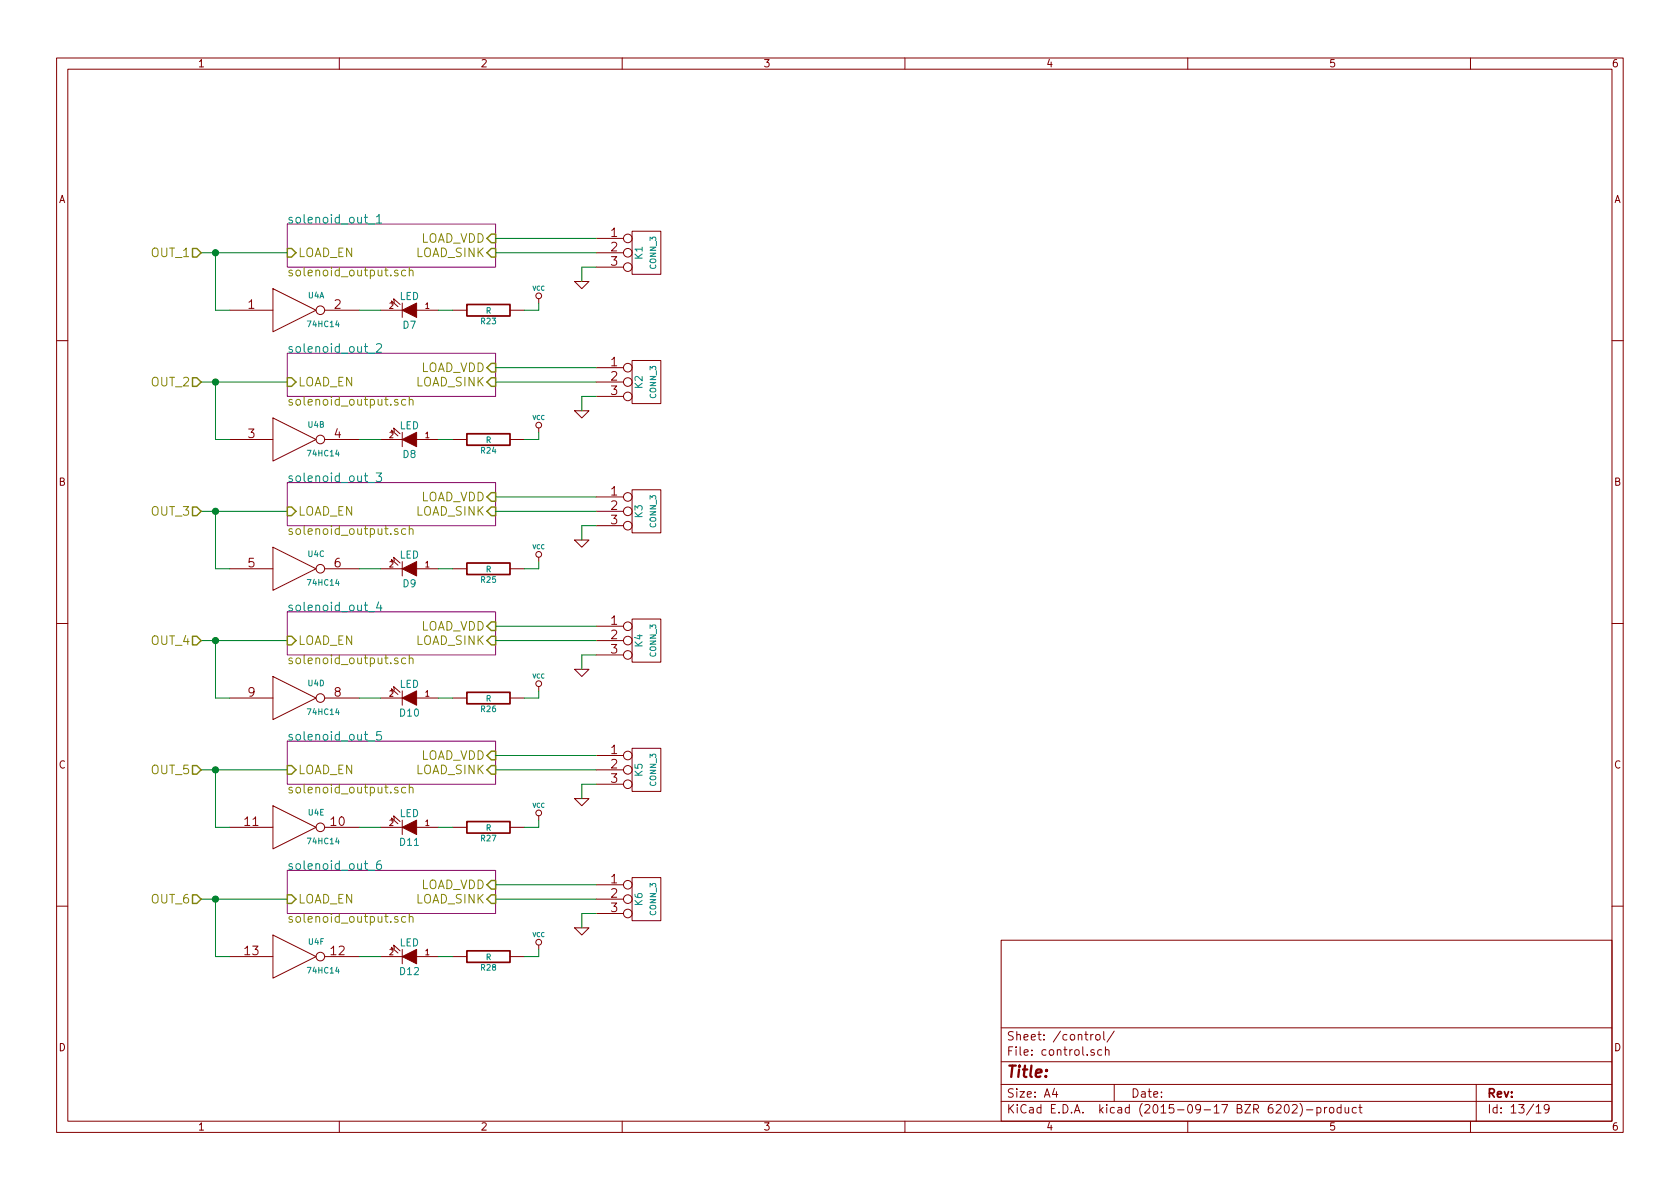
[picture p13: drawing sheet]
EESchema Schematic File Version 2
LIBS:power
LIBS:device
LIBS:transistors
LIBS:conn
LIBS:linear
LIBS:regul
LIBS:74xx
LIBS:cmos4000
LIBS:adc-dac
LIBS:memory
LIBS:xilinx
LIBS:special
LIBS:microcontrollers
LIBS:dsp
LIBS:microchip
LIBS:analog_switches
LIBS:motorola
LIBS:texas
LIBS:intel
LIBS:audio
LIBS:interface
LIBS:digital-audio
LIBS:philips
LIBS:display
LIBS:cypress
LIBS:siliconi
LIBS:opto
LIBS:atmel
LIBS:contrib
LIBS:valves
LIBS:stm32
LIBS:vreg
LIBS:ft231x
LIBS:usb_micro_b
LIBS:w_connectors
LIBS:ver1-cache
EELAYER 25 0
EELAYER END
$Descr A4 11693 8268
encoding utf-8
Sheet 13 19
Title ""
Date ""
Rev ""
Comp ""
Comment1 ""
Comment2 ""
Comment3 ""
Comment4 ""
$EndDescr
$Sheet
S 2000 1550 1450 300 
U 55F36184
F0 "solenoid_out_1" 60
F1 "solenoid_output.sch" 60
F2 "LOAD_SINK" I R 3450 1750 60 
F3 "LOAD_VDD" I R 3450 1650 60 
F4 "LOAD_EN" I L 2000 1750 60 
$EndSheet
$Comp
L 74HC14 U4
U 1 1
P 2050 2150
F 0 "U4" H 2200 2250 40  0000 C CNN
F 1 "74HC14" H 2250 2050 40  0000 C CNN
F 2 "dhvqfn14:DHVQFN14" H 2050 2150 60  0001 C CNN
F 3 "" H 2050 2150 60  0000 C CNN
	1    2050 2150
	1    0    0    -1  
$EndComp
$Comp
L 74HC14 U4
U 2 1
P 2050 3050
F 0 "U4" H 2200 3150 40  0000 C CNN
F 1 "74HC14" H 2250 2950 40  0000 C CNN
F 2 "dhvqfn14:DHVQFN14" H 2050 3050 60  0001 C CNN
F 3 "" H 2050 3050 60  0000 C CNN
	2    2050 3050
	1    0    0    -1  
$EndComp
$Comp
L 74HC14 U4
U 3 1
P 2050 3950
F 0 "U4" H 2200 4050 40  0000 C CNN
F 1 "74HC14" H 2250 3850 40  0000 C CNN
F 2 "dhvqfn14:DHVQFN14" H 2050 3950 60  0001 C CNN
F 3 "" H 2050 3950 60  0000 C CNN
	3    2050 3950
	1    0    0    -1  
$EndComp
$Comp
L 74HC14 U4
U 4 1
P 2050 4850
F 0 "U4" H 2200 4950 40  0000 C CNN
F 1 "74HC14" H 2250 4750 40  0000 C CNN
F 2 "dhvqfn14:DHVQFN14" H 2050 4850 60  0001 C CNN
F 3 "" H 2050 4850 60  0000 C CNN
	4    2050 4850
	1    0    0    -1  
$EndComp
$Comp
L 74HC14 U4
U 5 1
P 2050 5750
F 0 "U4" H 2200 5850 40  0000 C CNN
F 1 "74HC14" H 2250 5650 40  0000 C CNN
F 2 "dhvqfn14:DHVQFN14" H 2050 5750 60  0001 C CNN
F 3 "" H 2050 5750 60  0000 C CNN
	5    2050 5750
	1    0    0    -1  
$EndComp
$Comp
L 74HC14 U4
U 6 1
P 2050 6650
F 0 "U4" H 2200 6750 40  0000 C CNN
F 1 "74HC14" H 2250 6550 40  0000 C CNN
F 2 "dhvqfn14:DHVQFN14" H 2050 6650 60  0001 C CNN
F 3 "" H 2050 6650 60  0000 C CNN
	6    2050 6650
	1    0    0    -1  
$EndComp
$Comp
L LED D7
U 1 1
P 2850 2150
F 0 "D7" H 2850 2250 50  0000 C CNN
F 1 "LED" H 2850 2050 50  0000 C CNN
F 2 "LEDs:LED-0603" H 2850 2150 60  0001 C CNN
F 3 "" H 2850 2150 60  0000 C CNN
	1    2850 2150
	-1   0    0    1   
$EndComp
$Comp
L R R23
U 1 1
P 3400 2150
F 0 "R23" V 3480 2150 40  0000 C CNN
F 1 "R" V 3407 2151 40  0000 C CNN
F 2 "SMD_Packages:SMD-0603_r" V 3330 2150 30  0001 C CNN
F 3 "" H 3400 2150 30  0000 C CNN
	1    3400 2150
	0    1    1    0   
$EndComp
$Comp
L VCC #PWR046
U 1 1
P 3750 2100
F 0 "#PWR046" H 3750 2200 30  0001 C CNN
F 1 "VCC" H 3750 2200 30  0000 C CNN
F 2 "" H 3750 2100 60  0000 C CNN
F 3 "" H 3750 2100 60  0000 C CNN
	1    3750 2100
	1    0    0    -1  
$EndComp
Wire Wire Line
	3750 2100 3750 2150
Wire Wire Line
	3750 2150 3650 2150
Wire Wire Line
	3150 2150 3050 2150
Wire Wire Line
	2650 2150 2500 2150
Wire Wire Line
	1400 1750 2000 1750
Wire Wire Line
	1500 1750 1500 2150
Wire Wire Line
	1500 2150 1600 2150
$Comp
L LED D8
U 1 1
P 2850 3050
F 0 "D8" H 2850 3150 50  0000 C CNN
F 1 "LED" H 2850 2950 50  0000 C CNN
F 2 "LEDs:LED-0603" H 2850 3050 60  0001 C CNN
F 3 "" H 2850 3050 60  0000 C CNN
	1    2850 3050
	-1   0    0    1   
$EndComp
$Comp
L R R24
U 1 1
P 3400 3050
F 0 "R24" V 3480 3050 40  0000 C CNN
F 1 "R" V 3407 3051 40  0000 C CNN
F 2 "SMD_Packages:SMD-0603_r" V 3330 3050 30  0001 C CNN
F 3 "" H 3400 3050 30  0000 C CNN
	1    3400 3050
	0    1    1    0   
$EndComp
$Comp
L VCC #PWR047
U 1 1
P 3750 3000
F 0 "#PWR047" H 3750 3100 30  0001 C CNN
F 1 "VCC" H 3750 3100 30  0000 C CNN
F 2 "" H 3750 3000 60  0000 C CNN
F 3 "" H 3750 3000 60  0000 C CNN
	1    3750 3000
	1    0    0    -1  
$EndComp
Wire Wire Line
	3750 3000 3750 3050
Wire Wire Line
	3750 3050 3650 3050
Wire Wire Line
	3150 3050 3050 3050
Wire Wire Line
	2650 3050 2500 3050
$Comp
L LED D9
U 1 1
P 2850 3950
F 0 "D9" H 2850 4050 50  0000 C CNN
F 1 "LED" H 2850 3850 50  0000 C CNN
F 2 "LEDs:LED-0603" H 2850 3950 60  0001 C CNN
F 3 "" H 2850 3950 60  0000 C CNN
	1    2850 3950
	-1   0    0    1   
$EndComp
$Comp
L R R25
U 1 1
P 3400 3950
F 0 "R25" V 3480 3950 40  0000 C CNN
F 1 "R" V 3407 3951 40  0000 C CNN
F 2 "SMD_Packages:SMD-0603_r" V 3330 3950 30  0001 C CNN
F 3 "" H 3400 3950 30  0000 C CNN
	1    3400 3950
	0    1    1    0   
$EndComp
$Comp
L VCC #PWR048
U 1 1
P 3750 3900
F 0 "#PWR048" H 3750 4000 30  0001 C CNN
F 1 "VCC" H 3750 4000 30  0000 C CNN
F 2 "" H 3750 3900 60  0000 C CNN
F 3 "" H 3750 3900 60  0000 C CNN
	1    3750 3900
	1    0    0    -1  
$EndComp
Wire Wire Line
	3750 3900 3750 3950
Wire Wire Line
	3750 3950 3650 3950
Wire Wire Line
	3150 3950 3050 3950
Wire Wire Line
	2650 3950 2500 3950
$Comp
L LED D10
U 1 1
P 2850 4850
F 0 "D10" H 2850 4950 50  0000 C CNN
F 1 "LED" H 2850 4750 50  0000 C CNN
F 2 "LEDs:LED-0603" H 2850 4850 60  0001 C CNN
F 3 "" H 2850 4850 60  0000 C CNN
	1    2850 4850
	-1   0    0    1   
$EndComp
$Comp
L R R26
U 1 1
P 3400 4850
F 0 "R26" V 3480 4850 40  0000 C CNN
F 1 "R" V 3407 4851 40  0000 C CNN
F 2 "SMD_Packages:SMD-0603_r" V 3330 4850 30  0001 C CNN
F 3 "" H 3400 4850 30  0000 C CNN
	1    3400 4850
	0    1    1    0   
$EndComp
$Comp
L VCC #PWR049
U 1 1
P 3750 4800
F 0 "#PWR049" H 3750 4900 30  0001 C CNN
F 1 "VCC" H 3750 4900 30  0000 C CNN
F 2 "" H 3750 4800 60  0000 C CNN
F 3 "" H 3750 4800 60  0000 C CNN
	1    3750 4800
	1    0    0    -1  
$EndComp
Wire Wire Line
	3750 4800 3750 4850
Wire Wire Line
	3750 4850 3650 4850
Wire Wire Line
	3150 4850 3050 4850
Wire Wire Line
	2650 4850 2500 4850
$Comp
L LED D11
U 1 1
P 2850 5750
F 0 "D11" H 2850 5850 50  0000 C CNN
F 1 "LED" H 2850 5650 50  0000 C CNN
F 2 "LEDs:LED-0603" H 2850 5750 60  0001 C CNN
F 3 "" H 2850 5750 60  0000 C CNN
	1    2850 5750
	-1   0    0    1   
$EndComp
$Comp
L R R27
U 1 1
P 3400 5750
F 0 "R27" V 3480 5750 40  0000 C CNN
F 1 "R" V 3407 5751 40  0000 C CNN
F 2 "SMD_Packages:SMD-0603_r" V 3330 5750 30  0001 C CNN
F 3 "" H 3400 5750 30  0000 C CNN
	1    3400 5750
	0    1    1    0   
$EndComp
$Comp
L VCC #PWR050
U 1 1
P 3750 5700
F 0 "#PWR050" H 3750 5800 30  0001 C CNN
F 1 "VCC" H 3750 5800 30  0000 C CNN
F 2 "" H 3750 5700 60  0000 C CNN
F 3 "" H 3750 5700 60  0000 C CNN
	1    3750 5700
	1    0    0    -1  
$EndComp
Wire Wire Line
	3750 5700 3750 5750
Wire Wire Line
	3750 5750 3650 5750
Wire Wire Line
	3150 5750 3050 5750
Wire Wire Line
	2650 5750 2500 5750
$Comp
L LED D12
U 1 1
P 2850 6650
F 0 "D12" H 2850 6750 50  0000 C CNN
F 1 "LED" H 2850 6550 50  0000 C CNN
F 2 "LEDs:LED-0603" H 2850 6650 60  0001 C CNN
F 3 "" H 2850 6650 60  0000 C CNN
	1    2850 6650
	-1   0    0    1   
$EndComp
$Comp
L R R28
U 1 1
P 3400 6650
F 0 "R28" V 3480 6650 40  0000 C CNN
F 1 "R" V 3407 6651 40  0000 C CNN
F 2 "SMD_Packages:SMD-0603_r" V 3330 6650 30  0001 C CNN
F 3 "" H 3400 6650 30  0000 C CNN
	1    3400 6650
	0    1    1    0   
$EndComp
$Comp
L VCC #PWR051
U 1 1
P 3750 6600
F 0 "#PWR051" H 3750 6700 30  0001 C CNN
F 1 "VCC" H 3750 6700 30  0000 C CNN
F 2 "" H 3750 6600 60  0000 C CNN
F 3 "" H 3750 6600 60  0000 C CNN
	1    3750 6600
	1    0    0    -1  
$EndComp
Wire Wire Line
	3750 6600 3750 6650
Wire Wire Line
	3750 6650 3650 6650
Wire Wire Line
	3150 6650 3050 6650
Wire Wire Line
	2650 6650 2500 6650
Wire Wire Line
	1400 2650 2000 2650
Wire Wire Line
	1500 2650 1500 3050
Wire Wire Line
	1500 3050 1600 3050
Wire Wire Line
	1400 3550 2000 3550
Wire Wire Line
	1500 3550 1500 3950
Wire Wire Line
	1500 3950 1600 3950
Wire Wire Line
	1400 4450 2000 4450
Wire Wire Line
	1500 4450 1500 4850
Wire Wire Line
	1500 4850 1600 4850
Wire Wire Line
	1400 5350 2000 5350
Wire Wire Line
	1500 5350 1500 5750
Wire Wire Line
	1500 5750 1600 5750
Wire Wire Line
	1400 6250 2000 6250
Wire Wire Line
	1500 6250 1500 6650
Wire Wire Line
	1500 6650 1600 6650
$Comp
L CONN_3 K1
U 1 1
P 4500 1750
F 0 "K1" V 4450 1750 50  0000 C CNN
F 1 "CONN_3" V 4550 1750 40  0000 C CNN
F 2 "Connect:bornier3" H 4500 1750 60  0001 C CNN
F 3 "" H 4500 1750 60  0000 C CNN
	1    4500 1750
	1    0    0    -1  
$EndComp
$Comp
L GND #PWR052
U 1 1
P 4050 1950
F 0 "#PWR052" H 4050 1950 30  0001 C CNN
F 1 "GND" H 4050 1880 30  0001 C CNN
F 2 "" H 4050 1950 60  0000 C CNN
F 3 "" H 4050 1950 60  0000 C CNN
	1    4050 1950
	1    0    0    -1  
$EndComp
Wire Wire Line
	4150 1850 4050 1850
Wire Wire Line
	4050 1850 4050 1950
Wire Wire Line
	4150 1650 3450 1650
Wire Wire Line
	3450 1750 4150 1750
$Sheet
S 2000 2450 1450 300 
U 55F3EEA3
F0 "solenoid_out_2" 60
F1 "solenoid_output.sch" 60
F2 "LOAD_SINK" I R 3450 2650 60 
F3 "LOAD_VDD" I R 3450 2550 60 
F4 "LOAD_EN" I L 2000 2650 60 
$EndSheet
$Comp
L CONN_3 K2
U 1 1
P 4500 2650
F 0 "K2" V 4450 2650 50  0000 C CNN
F 1 "CONN_3" V 4550 2650 40  0000 C CNN
F 2 "Connect:bornier3" H 4500 2650 60  0001 C CNN
F 3 "" H 4500 2650 60  0000 C CNN
	1    4500 2650
	1    0    0    -1  
$EndComp
$Comp
L GND #PWR053
U 1 1
P 4050 2850
F 0 "#PWR053" H 4050 2850 30  0001 C CNN
F 1 "GND" H 4050 2780 30  0001 C CNN
F 2 "" H 4050 2850 60  0000 C CNN
F 3 "" H 4050 2850 60  0000 C CNN
	1    4050 2850
	1    0    0    -1  
$EndComp
Wire Wire Line
	4150 2750 4050 2750
Wire Wire Line
	4050 2750 4050 2850
Wire Wire Line
	4150 2550 3450 2550
Wire Wire Line
	3450 2650 4150 2650
$Sheet
S 2000 3350 1450 300 
U 55F3F274
F0 "solenoid_out_3" 60
F1 "solenoid_output.sch" 60
F2 "LOAD_SINK" I R 3450 3550 60 
F3 "LOAD_VDD" I R 3450 3450 60 
F4 "LOAD_EN" I L 2000 3550 60 
$EndSheet
$Comp
L CONN_3 K3
U 1 1
P 4500 3550
F 0 "K3" V 4450 3550 50  0000 C CNN
F 1 "CONN_3" V 4550 3550 40  0000 C CNN
F 2 "Connect:bornier3" H 4500 3550 60  0001 C CNN
F 3 "" H 4500 3550 60  0000 C CNN
	1    4500 3550
	1    0    0    -1  
$EndComp
$Comp
L GND #PWR054
U 1 1
P 4050 3750
F 0 "#PWR054" H 4050 3750 30  0001 C CNN
F 1 "GND" H 4050 3680 30  0001 C CNN
F 2 "" H 4050 3750 60  0000 C CNN
F 3 "" H 4050 3750 60  0000 C CNN
	1    4050 3750
	1    0    0    -1  
$EndComp
Wire Wire Line
	4150 3650 4050 3650
Wire Wire Line
	4050 3650 4050 3750
Wire Wire Line
	4150 3450 3450 3450
Wire Wire Line
	3450 3550 4150 3550
$Sheet
S 2000 4250 1450 300 
U 55F3F7AD
F0 "solenoid_out_4" 60
F1 "solenoid_output.sch" 60
F2 "LOAD_SINK" I R 3450 4450 60 
F3 "LOAD_VDD" I R 3450 4350 60 
F4 "LOAD_EN" I L 2000 4450 60 
$EndSheet
$Comp
L CONN_3 K4
U 1 1
P 4500 4450
F 0 "K4" V 4450 4450 50  0000 C CNN
F 1 "CONN_3" V 4550 4450 40  0000 C CNN
F 2 "Connect:bornier3" H 4500 4450 60  0001 C CNN
F 3 "" H 4500 4450 60  0000 C CNN
	1    4500 4450
	1    0    0    -1  
$EndComp
$Comp
L GND #PWR055
U 1 1
P 4050 4650
F 0 "#PWR055" H 4050 4650 30  0001 C CNN
F 1 "GND" H 4050 4580 30  0001 C CNN
F 2 "" H 4050 4650 60  0000 C CNN
F 3 "" H 4050 4650 60  0000 C CNN
	1    4050 4650
	1    0    0    -1  
$EndComp
Wire Wire Line
	4150 4550 4050 4550
Wire Wire Line
	4050 4550 4050 4650
Wire Wire Line
	4150 4350 3450 4350
Wire Wire Line
	3450 4450 4150 4450
$Sheet
S 2000 5150 1450 300 
U 55F3FC82
F0 "solenoid_out_5" 60
F1 "solenoid_output.sch" 60
F2 "LOAD_SINK" I R 3450 5350 60 
F3 "LOAD_VDD" I R 3450 5250 60 
F4 "LOAD_EN" I L 2000 5350 60 
$EndSheet
$Comp
L CONN_3 K5
U 1 1
P 4500 5350
F 0 "K5" V 4450 5350 50  0000 C CNN
F 1 "CONN_3" V 4550 5350 40  0000 C CNN
F 2 "Connect:bornier3" H 4500 5350 60  0001 C CNN
F 3 "" H 4500 5350 60  0000 C CNN
	1    4500 5350
	1    0    0    -1  
$EndComp
$Comp
L GND #PWR056
U 1 1
P 4050 5550
F 0 "#PWR056" H 4050 5550 30  0001 C CNN
F 1 "GND" H 4050 5480 30  0001 C CNN
F 2 "" H 4050 5550 60  0000 C CNN
F 3 "" H 4050 5550 60  0000 C CNN
	1    4050 5550
	1    0    0    -1  
$EndComp
Wire Wire Line
	4150 5450 4050 5450
Wire Wire Line
	4050 5450 4050 5550
Wire Wire Line
	4150 5250 3450 5250
Wire Wire Line
	3450 5350 4150 5350
$Sheet
S 2000 6050 1450 300 
U 55F4007B
F0 "solenoid_out_6" 60
F1 "solenoid_output.sch" 60
F2 "LOAD_SINK" I R 3450 6250 60 
F3 "LOAD_VDD" I R 3450 6150 60 
F4 "LOAD_EN" I L 2000 6250 60 
$EndSheet
$Comp
L CONN_3 K6
U 1 1
P 4500 6250
F 0 "K6" V 4450 6250 50  0000 C CNN
F 1 "CONN_3" V 4550 6250 40  0000 C CNN
F 2 "Connect:bornier3" H 4500 6250 60  0001 C CNN
F 3 "" H 4500 6250 60  0000 C CNN
	1    4500 6250
	1    0    0    -1  
$EndComp
$Comp
L GND #PWR057
U 1 1
P 4050 6450
F 0 "#PWR057" H 4050 6450 30  0001 C CNN
F 1 "GND" H 4050 6380 30  0001 C CNN
F 2 "" H 4050 6450 60  0000 C CNN
F 3 "" H 4050 6450 60  0000 C CNN
	1    4050 6450
	1    0    0    -1  
$EndComp
Wire Wire Line
	4150 6350 4050 6350
Wire Wire Line
	4050 6350 4050 6450
Wire Wire Line
	4150 6150 3450 6150
Wire Wire Line
	3450 6250 4150 6250
Text HLabel 1400 1750 0    60   Input ~ 0
OUT_1
Connection ~ 1500 1750
Text HLabel 1400 2650 0    60   Input ~ 0
OUT_2
Connection ~ 1500 2650
Text HLabel 1400 3550 0    60   Input ~ 0
OUT_3
Text HLabel 1400 4450 0    60   Input ~ 0
OUT_4
Text HLabel 1400 5350 0    60   Input ~ 0
OUT_5
Text HLabel 1400 6250 0    60   Input ~ 0
OUT_6
Connection ~ 1500 6250
Connection ~ 1500 5350
Connection ~ 1500 4450
Connection ~ 1500 3550
$EndSCHEMATC
